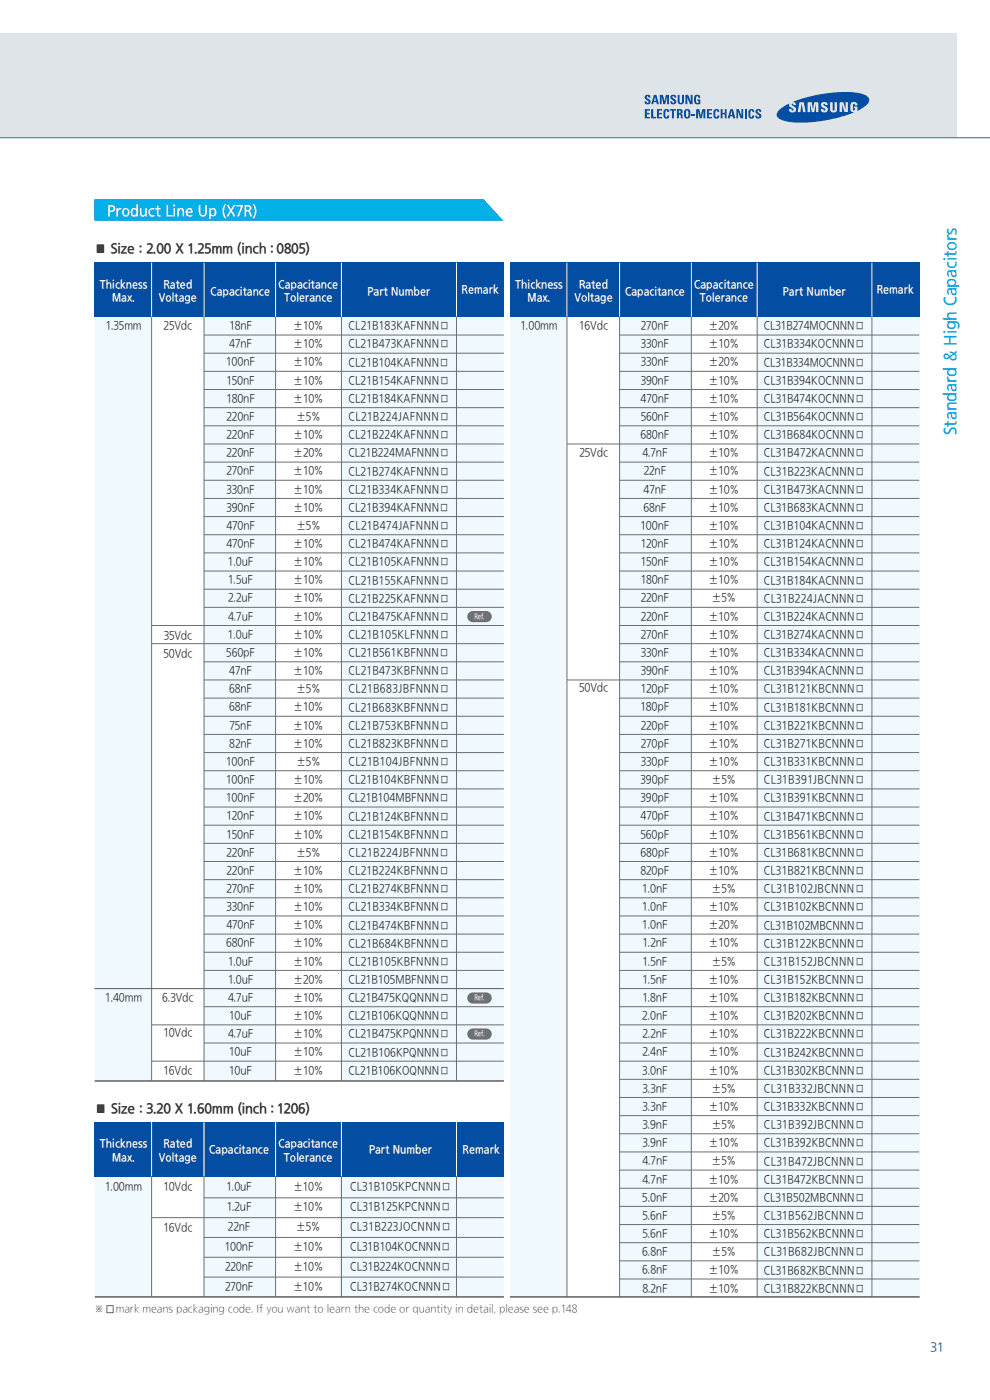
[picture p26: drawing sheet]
<svg xmlns="http://www.w3.org/2000/svg" width="210mm" height="297mm" viewBox="0 0 210 297" stroke-linecap="round" stroke-linejoin="round" font-family="sans-serif">
<defs><g id="words">
<text font-size="3.9" fill="#00a5e3" x="203.1" y="92.2" transform="rotate(-90 203.1 92.2)">Standard &amp; High Capacitors</text>
<text font-size="3.5" fill="#fff" x="22.7" y="46">Product Line Up (X7R)</text>
<g font-size="3.2" fill="#231f20">
<text x="20" y="54">■ Size : 2.00 X 1.25mm (inch : 0805)</text>
<text x="20" y="236.3">■ Size : 3.20 X 1.60mm (inch : 1206)</text>
</g>
<text font-size="2.8" fill="#231f20" x="22.1" y="278.7">□</text>
<text font-size="2.8" fill="#00377b" x="197.4" y="286.7">31</text>
<g font-size="2.6" fill="#fff">
<text x="21.2" y="61.3">Thickness</text>
<text x="23.8" y="64.1">Max.</text>
<text x="33.7" y="64.1">Voltage</text>
<text x="34.7" y="61.3">Rated</text>
<text x="44.6" y="62.8">Capacitance</text>
<text x="59.1" y="61.3">Capacitance</text>
<text x="60.2" y="64.1">Tolerance</text>
<text x="77.9" y="62.8">Part Number</text>
<text x="97.9" y="62.4">Remark</text>
<text x="109.3" y="61.3">Thickness</text>
<text x="111.9" y="64.1">Max.</text>
<text x="121.9" y="64.1">Voltage</text>
<text x="122.8" y="61.3">Rated</text>
<text x="132.6" y="62.8">Capacitance</text>
<text x="147.2" y="61.3">Capacitance</text>
<text x="148.4" y="64.1">Tolerance</text>
<text x="166.1" y="62.8">Part Number</text>
<text x="186" y="62.4">Remark</text>
<text x="21.2" y="243.6">Thickness</text>
<text x="34.7" y="243.6">Rated</text>
<text x="44.4" y="244.8">Capacitance</text>
<text x="59" y="243.6">Capacitance</text>
<text x="78.3" y="244.8">Part Number</text>
<text x="98.1" y="244.8">Remark</text>
<text x="23.8" y="246.4">Max.</text>
<text x="33.7" y="246.4">Voltage</text>
<text x="60.2" y="246.4">Tolerance</text>
</g>
<g font-size="2.6" fill="#231f20">
<text x="22.4" y="70">1.35mm</text>
<text x="34.7" y="70">25Vdc</text>
<text x="48.6" y="70">18nF</text>
<text x="62.2" y="70">±10%</text>
<text x="73.9" y="70.1">CL21B183KAFNNN□</text>
<text x="110.4" y="70">1.00mm</text>
<text x="122.9" y="70">16Vdc</text>
<text x="135.9" y="70">270nF</text>
<text x="150.3" y="70">±20%</text>
<text x="162" y="70.1">CL31B274MOCNNN□</text>
<text x="48" y="77.7">100nF</text>
<text x="48.6" y="73.9">47nF</text>
<text x="62.2" y="73.9">±10%</text>
<text x="62.2" y="77.7">±10%</text>
<text x="73.9" y="73.9">CL21B473KAFNNN□</text>
<text x="73.9" y="77.8">CL21B104KAFNNN□</text>
<text x="135.9" y="73.9">330nF</text>
<text x="135.9" y="77.7">330nF</text>
<text x="150.3" y="77.7">±20%</text>
<text x="150.3" y="73.9">±10%</text>
<text x="162" y="73.9">CL31B334KOCNNN□</text>
<text x="162" y="77.8">CL31B334MOCNNN□</text>
<text x="48.1" y="81.6">150nF</text>
<text x="62.2" y="81.6">±10%</text>
<text x="73.9" y="81.6">CL21B154KAFNNN□</text>
<text x="135.9" y="81.6">390nF</text>
<text x="150.3" y="81.6">±10%</text>
<text x="162" y="81.6">CL31B394KOCNNN□</text>
<text x="48" y="85.4">180nF</text>
<text x="48.1" y="89.3">220nF</text>
<text x="62.2" y="85.4">±10%</text>
<text x="62.8" y="89.3">±5%</text>
<text x="73.9" y="85.5">CL21B184KAFNNN□</text>
<text x="73.9" y="89.3">CL21B224JAFNNN□</text>
<text x="135.9" y="85.4">470nF</text>
<text x="135.9" y="89.3">560nF</text>
<text x="150.3" y="85.4">±10%</text>
<text x="150.3" y="89.3">±10%</text>
<text x="162" y="85.5">CL31B474KOCNNN□</text>
<text x="162" y="89.3">CL31B564KOCNNN□</text>
<text x="48.1" y="93.1">220nF</text>
<text x="62.2" y="93.1">±10%</text>
<text x="73.9" y="93.2">CL21B224KAFNNN□</text>
<text x="135.9" y="93.1">680nF</text>
<text x="150.3" y="93.1">±10%</text>
<text x="162" y="93.2">CL31B684KOCNNN□</text>
<text x="48.1" y="97">220nF</text>
<text x="48.1" y="100.8">270nF</text>
<text x="62.2" y="97">±20%</text>
<text x="62.2" y="100.8">±10%</text>
<text x="73.9" y="97">CL21B224MAFNNN□</text>
<text x="73.9" y="100.9">CL21B274KAFNNN□</text>
<text x="122.9" y="97">25Vdc</text>
<text x="136.3" y="97">4.7nF</text>
<text x="136.6" y="100.8">22nF</text>
<text x="150.3" y="97">±10%</text>
<text x="150.3" y="100.8">±10%</text>
<text x="162" y="97">CL31B472KACNNN□</text>
<text x="162" y="100.9">CL31B223KACNNN□</text>
<text x="48.1" y="104.7">330nF</text>
<text x="62.2" y="104.7">±10%</text>
<text x="73.9" y="104.7">CL21B334KAFNNN□</text>
<text x="136.5" y="104.7">47nF</text>
<text x="150.3" y="104.7">±10%</text>
<text x="162" y="104.7">CL31B473KACNNN□</text>
<text x="48" y="112.4">470nF</text>
<text x="48" y="108.5">390nF</text>
<text x="62.2" y="108.5">±10%</text>
<text x="62.8" y="112.4">±5%</text>
<text x="73.9" y="108.6">CL21B394KAFNNN□</text>
<text x="73.9" y="112.4">CL21B474JAFNNN□</text>
<text x="135.9" y="112.4">100nF</text>
<text x="136.5" y="108.5">68nF</text>
<text x="150.3" y="108.5">±10%</text>
<text x="150.3" y="112.4">±10%</text>
<text x="162" y="108.6">CL31B683KACNNN□</text>
<text x="162" y="112.4">CL31B104KACNNN□</text>
<text x="48" y="116.3">470nF</text>
<text x="62.2" y="116.3">±10%</text>
<text x="73.9" y="116.3">CL21B474KAFNNN□</text>
<text x="135.9" y="116.3">120nF</text>
<text x="150.3" y="116.3">±10%</text>
<text x="162" y="116.3">CL31B124KACNNN□</text>
<text x="48.4" y="120.1">1.0uF</text>
<text x="48.4" y="124">1.5uF</text>
<text x="62.2" y="120.1">±10%</text>
<text x="62.2" y="124">±10%</text>
<text x="73.9" y="120.1">CL21B105KAFNNN□</text>
<text x="73.9" y="124">CL21B155KAFNNN□</text>
<text x="135.9" y="124">180nF</text>
<text x="135.9" y="120.1">150nF</text>
<text x="150.3" y="120.1">±10%</text>
<text x="150.3" y="124">±10%</text>
<text x="162" y="120.1">CL31B154KACNNN□</text>
<text x="162" y="124">CL31B184KACNNN□</text>
<text x="48.4" y="131.7">4.7uF</text>
<text x="48.4" y="127.8">2.2uF</text>
<text x="62.2" y="127.8">±10%</text>
<text x="62.2" y="131.7">±10%</text>
<text x="73.9" y="127.9">CL21B225KAFNNN□</text>
<text x="73.9" y="131.7">CL21B475KAFNNN□</text>
<text x="135.9" y="127.8">220nF</text>
<text x="135.9" y="131.7">220nF</text>
<text x="150.3" y="131.7">±10%</text>
<text x="150.9" y="127.8">±5%</text>
<text x="162" y="127.9">CL31B224JACNNN□</text>
<text x="162" y="131.7">CL31B224KACNNN□</text>
<text x="34.7" y="135.7">35Vdc</text>
<text x="48.4" y="135.5">1.0uF</text>
<text x="62.2" y="135.5">±10%</text>
<text x="73.9" y="135.6">CL21B105KLFNNN□</text>
<text x="135.9" y="135.5">270nF</text>
<text x="150.3" y="135.5">±10%</text>
<text x="162" y="135.6">CL31B274KACNNN□</text>
<text x="34.7" y="139.7">50Vdc</text>
<text x="48" y="139.4">560pF</text>
<text x="48.6" y="143.2">47nF</text>
<text x="62.2" y="139.4">±10%</text>
<text x="62.2" y="143.2">±10%</text>
<text x="73.9" y="139.4">CL21B561KBFNNN□</text>
<text x="73.9" y="143.3">CL21B473KBFNNN□</text>
<text x="135.9" y="143.2">390nF</text>
<text x="135.9" y="139.4">330nF</text>
<text x="150.3" y="139.4">±10%</text>
<text x="150.3" y="143.2">±10%</text>
<text x="162" y="139.4">CL31B334KACNNN□</text>
<text x="162" y="143.3">CL31B394KACNNN□</text>
<text x="48.6" y="147.1">68nF</text>
<text x="62.8" y="147.1">±5%</text>
<text x="73.9" y="147.1">CL21B683JBFNNN□</text>
<text x="122.8" y="146.8">50Vdc</text>
<text x="135.9" y="147.1">120pF</text>
<text x="150.3" y="147.1">±10%</text>
<text x="162" y="147.1">CL31B121KBCNNN□</text>
<text x="48.6" y="150.9">68nF</text>
<text x="48.7" y="154.8">75nF</text>
<text x="62.2" y="150.9">±10%</text>
<text x="62.2" y="154.8">±10%</text>
<text x="73.9" y="151">CL21B683KBFNNN□</text>
<text x="73.9" y="154.8">CL21B753KBFNNN□</text>
<text x="135.9" y="150.9">180pF</text>
<text x="135.9" y="154.8">220pF</text>
<text x="150.3" y="150.9">±10%</text>
<text x="150.3" y="154.8">±10%</text>
<text x="162" y="151">CL31B181KBCNNN□</text>
<text x="162" y="154.8">CL31B221KBCNNN□</text>
<text x="48.6" y="158.6">82nF</text>
<text x="62.2" y="158.6">±10%</text>
<text x="73.9" y="158.7">CL21B823KBFNNN□</text>
<text x="135.9" y="158.6">270pF</text>
<text x="150.3" y="158.6">±10%</text>
<text x="162" y="158.7">CL31B271KBCNNN□</text>
<text x="48" y="162.5">100nF</text>
<text x="48" y="166.3">100nF</text>
<text x="62.2" y="166.3">±10%</text>
<text x="62.8" y="162.5">±5%</text>
<text x="73.9" y="162.5">CL21B104JBFNNN□</text>
<text x="73.9" y="166.4">CL21B104KBFNNN□</text>
<text x="135.9" y="166.3">390pF</text>
<text x="135.9" y="162.5">330pF</text>
<text x="150.3" y="162.5">±10%</text>
<text x="150.9" y="166.3">±5%</text>
<text x="162" y="162.5">CL31B331KBCNNN□</text>
<text x="162" y="166.4">CL31B391JBCNNN□</text>
<text x="48" y="170.2">100nF</text>
<text x="62.2" y="170.2">±20%</text>
<text x="73.9" y="170.2">CL21B104MBFNNN□</text>
<text x="135.9" y="170.2">390pF</text>
<text x="150.3" y="170.2">±10%</text>
<text x="162" y="170.2">CL31B391KBCNNN□</text>
<text x="48.1" y="174">120nF</text>
<text x="48.1" y="177.9">150nF</text>
<text x="62.2" y="174">±10%</text>
<text x="62.2" y="177.9">±10%</text>
<text x="73.9" y="174.1">CL21B124KBFNNN□</text>
<text x="73.9" y="177.9">CL21B154KBFNNN□</text>
<text x="135.9" y="174">470pF</text>
<text x="135.9" y="177.9">560pF</text>
<text x="150.3" y="174">±10%</text>
<text x="150.3" y="177.9">±10%</text>
<text x="162" y="174.1">CL31B471KBCNNN□</text>
<text x="162" y="177.9">CL31B561KBCNNN□</text>
<text x="48.1" y="181.7">220nF</text>
<text x="48.1" y="185.6">220nF</text>
<text x="62.2" y="185.6">±10%</text>
<text x="62.8" y="181.7">±5%</text>
<text x="73.9" y="181.8">CL21B224JBFNNN□</text>
<text x="73.9" y="185.6">CL21B224KBFNNN□</text>
<text x="135.9" y="181.7">680pF</text>
<text x="135.9" y="185.6">820pF</text>
<text x="150.3" y="181.7">±10%</text>
<text x="150.3" y="185.6">±10%</text>
<text x="162" y="181.8">CL31B681KBCNNN□</text>
<text x="162" y="185.6">CL31B821KBCNNN□</text>
<text x="48.1" y="189.4">270nF</text>
<text x="62.2" y="189.4">±10%</text>
<text x="73.9" y="189.5">CL21B274KBFNNN□</text>
<text x="136.2" y="189.4">1.0nF</text>
<text x="150.9" y="189.4">±5%</text>
<text x="162" y="189.5">CL31B102JBCNNN□</text>
<text x="48" y="197.2">470nF</text>
<text x="48.1" y="193.3">330nF</text>
<text x="62.2" y="193.3">±10%</text>
<text x="62.2" y="197.2">±10%</text>
<text x="73.9" y="193.3">CL21B334KBFNNN□</text>
<text x="73.9" y="197.2">CL21B474KBFNNN□</text>
<text x="136.2" y="193.3">1.0nF</text>
<text x="136.2" y="197.2">1.0nF</text>
<text x="150.3" y="197.2">±20%</text>
<text x="150.3" y="193.3">±10%</text>
<text x="162" y="193.3">CL31B102KBCNNN□</text>
<text x="162" y="197.2">CL31B102MBCNNN□</text>
<text x="48" y="201">680nF</text>
<text x="62.2" y="201">±10%</text>
<text x="73.9" y="201">CL21B684KBFNNN□</text>
<text x="136.3" y="201">1.2nF</text>
<text x="150.3" y="201">±10%</text>
<text x="162" y="201">CL31B122KBCNNN□</text>
<text x="48.4" y="204.9">1.0uF</text>
<text x="48.4" y="208.7">1.0uF</text>
<text x="62.2" y="208.7">±20%</text>
<text x="62.2" y="204.9">±10%</text>
<text x="73.9" y="204.9">CL21B105KBFNNN□</text>
<text x="73.9" y="208.8">CL21B105MBFNNN□</text>
<text x="136.3" y="204.9">1.5nF</text>
<text x="136.3" y="208.7">1.5nF</text>
<text x="150.3" y="208.7">±10%</text>
<text x="150.9" y="204.9">±5%</text>
<text x="162" y="204.9">CL31B152JBCNNN□</text>
<text x="162" y="208.8">CL31B152KBCNNN□</text>
<text x="22.3" y="212.6">1.40mm</text>
<text x="34.4" y="212.6">6.3Vdc</text>
<text x="48.4" y="212.6">4.7uF</text>
<text x="62.2" y="212.6">±10%</text>
<text x="73.9" y="212.6">CL21B475KQQNNN□</text>
<text x="136.3" y="212.6">1.8nF</text>
<text x="150.3" y="212.6">±10%</text>
<text x="162" y="212.6">CL31B182KBCNNN□</text>
<text x="34.7" y="220.1">10Vdc</text>
<text x="48.4" y="220.3">4.7uF</text>
<text x="48.6" y="216.4">10uF</text>
<text x="62.2" y="216.4">±10%</text>
<text x="62.2" y="220.3">±10%</text>
<text x="73.9" y="216.5">CL21B106KQQNNN□</text>
<text x="73.9" y="220.3">CL21B475KPQNNN□</text>
<text x="136.2" y="216.4">2.0nF</text>
<text x="136.3" y="220.3">2.2nF</text>
<text x="150.3" y="216.4">±10%</text>
<text x="150.3" y="220.3">±10%</text>
<text x="162" y="216.5">CL31B202KBCNNN□</text>
<text x="162" y="220.3">CL31B222KBCNNN□</text>
<text x="34.7" y="228">16Vdc</text>
<text x="48.6" y="224.1">10uF</text>
<text x="48.6" y="228">10uF</text>
<text x="62.2" y="224.1">±10%</text>
<text x="62.2" y="228">±10%</text>
<text x="73.9" y="224.2">CL21B106KPQNNN□</text>
<text x="136.3" y="228">3.0nF</text>
<text x="136.3" y="224.1">2.4nF</text>
<text x="150.3" y="224.1">±10%</text>
<text x="150.3" y="228">±10%</text>
<text x="162" y="224.2">CL31B242KBCNNN□</text>
<text x="73.9" y="228">CL21B106KOQNNN□</text>
<text x="136.3" y="231.8">3.3nF</text>
<text x="150.9" y="231.8">±5%</text>
<text x="162" y="228">CL31B302KBCNNN□</text>
<text x="162" y="231.9">CL31B332JBCNNN□</text>
<text x="136.3" y="239.5">3.9nF</text>
<text x="136.3" y="235.7">3.3nF</text>
<text x="150.3" y="235.7">±10%</text>
<text x="150.9" y="239.5">±5%</text>
<text x="162" y="235.7">CL31B332KBCNNN□</text>
<text x="162" y="239.6">CL31B392JBCNNN□</text>
<text x="136.3" y="243.4">3.9nF</text>
<text x="150.3" y="243.4">±10%</text>
<text x="162" y="243.4">CL31B392KBCNNN□</text>
<text x="136.3" y="247.2">4.7nF</text>
<text x="136.3" y="251.1">4.7nF</text>
<text x="150.3" y="251.1">±10%</text>
<text x="150.9" y="247.2">±5%</text>
<text x="162" y="247.3">CL31B472JBCNNN□</text>
<text x="162" y="251.1">CL31B472KBCNNN□</text>
<text x="22.3" y="252.7">1.00mm</text>
<text x="34.7" y="252.7">10Vdc</text>
<text x="48" y="252.7">1.0uF</text>
<text x="48.1" y="256.9">1.2uF</text>
<text x="62.2" y="252.7">±10%</text>
<text x="62.2" y="256.9">±10%</text>
<text x="74.3" y="252.7">CL31B105KPCNNN□</text>
<text x="74.3" y="256.9">CL31B125KPCNNN□</text>
<text x="136.2" y="254.9">5.0nF</text>
<text x="150.3" y="254.9">±20%</text>
<text x="162" y="255">CL31B502MBCNNN□</text>
<text x="34.7" y="261.4">16Vdc</text>
<text x="48.4" y="261.2">22nF</text>
<text x="62.8" y="261.2">±5%</text>
<text x="74.3" y="261.2">CL31B223JOCNNN□</text>
<text x="136.3" y="258.8">5.6nF</text>
<text x="136.3" y="262.6">5.6nF</text>
<text x="150.3" y="262.6">±10%</text>
<text x="150.9" y="258.8">±5%</text>
<text x="162" y="258.8">CL31B562JBCNNN□</text>
<text x="162" y="262.7">CL31B562KBCNNN□</text>
<text x="47.7" y="265.4">100nF</text>
<text x="47.7" y="269.6">220nF</text>
<text x="62.2" y="265.4">±10%</text>
<text x="62.2" y="269.6">±10%</text>
<text x="74.3" y="265.4">CL31B104KOCNNN□</text>
<text x="74.3" y="269.6">CL31B224KOCNNN□</text>
<text x="136.2" y="266.5">6.8nF</text>
<text x="150.9" y="266.5">±5%</text>
<text x="162" y="266.5">CL31B682JBCNNN□</text>
<text x="47.7" y="273.9">270nF</text>
<text x="62.2" y="273.9">±10%</text>
<text x="74.3" y="273.9">CL31B274KOCNNN□</text>
<text x="136.2" y="270.3">6.8nF</text>
<text x="136.3" y="274.2">8.2nF</text>
<text x="150.3" y="270.3">±10%</text>
<text x="150.3" y="274.2">±10%</text>
<text x="162" y="270.4">CL31B682KBCNNN□</text>
<text x="162" y="274.2">CL31B822KBCNNN□</text>
</g>
<g font-size="2.5" fill="#231f20">
<text x="20" y="278.5">※</text>
<text x="24.6" y="278.5">mark means packaging code. If you want to learn the code or quantity in detail, please see p.148</text>
</g>
<g font-size="1.8" fill="#fff">
<text x="100.6" y="131.3">Ref.</text>
<text x="100.6" y="212.2">Ref.</text>
<text x="100.6" y="219.9">Ref.</text>
</g>
</g></defs>
<path d="M0 7h203v22.2h-203z" fill="#dfe4e8"/>
<g fill="#034ea2">
<path d="M136.9 20.3l.2-.2a.59 .59 0 0 1 .9 .6h-.4l-.1-.3-.3 .1 .1 .3 .2 .1a.64 .64 0 0 1 .5 .7 .64 .64 0 0 1-.7 .6 .64 .64 0 0 1-.6-.7h.4l.1 .3h.3a.73 .73 0 0 0-.6-.8l-.1-.3z"/>
<path d="M140 20.1h.6l.3 1.4 .4-1.4h.6v2h-.4v-1.5l-.4 1.5h-.4l-.3-1.5v1.5h-.4z"/>
<path d="M142.3 20.3l.2-.2a.59 .59 0 0 1 .9 .6h-.4v-.3l-.3 .1v.3l.2 .1a.64 .64 0 0 1 .6 .7 .64 .64 0 0 1-.8 .6 .64 .64 0 0 1-.5-.7h.4l.1 .3h.3a.73 .73 0 0 0-.7-.8l-.1-.3z"/>
<path d="M143.7 20.1h.5v1.4l.2 .3 .2-.1 .1-1.6h.4v1.4a.67 .67 0 0 1-.7 .6 .67 .67 0 0 1-.7-.6z"/>
<path d="M145.4 20.1h.6l.5 1.4v-1.4h.4v2h-.6l-.5-1.4v1.4h-.4z"/>
<path d="M147.5 20.2l.4-.1a.56 .56 0 0 1 .6 .6h-.4l-.2-.3a1.11 1.11 0 0 0-.2 1.4h.4v-.4h-.2v-.3h.6v1h-.9a1.52 1.52 0 0 1-.1-1.9z"/>
<path d="M136.8 23.2h1.1v.3h-.7v.4h.6v.3h-.6v.6h.7v.3h-1.1z"/>
<path d="M138.1 23.2h.5v1.6h.6v.3h-1.1z"/>
<path d="M139.4 23.2h1v.3h-.6v.4h.6v.3h-.6v.6h.7v.3h-1.1z"/>
<path d="M141 23.2l.4-.1a.53 .53 0 0 1 .6 .7h-.5l-.1-.4a1.13 1.13 0 0 0 0 1.5l.2-.4h.4l-.2 .5a.73 .73 0 0 1-.9 0 .73 .73 0 0 1-.2-.9l.1-.7z"/>
<path d="M142.1 23.2h1.3v.3h-.5v1.6h-.4v-1.6h-.4z"/>
<path d="M146.7 24.2h.7v.3h-.7z"/>
<path d="M147.7 23.2h.6l.4 1.3 .3-1.3h.6v1.9h-.4v-1.5l-.4 1.5h-.4l-.3-1.5v1.5h-.4z"/>
<path d="M150 23.2h1v.3h-.6v.4h.6v.3h-.6v.6h.7v.3h-1.1z"/>
<path d="M151.6 23.2l.4-.1a.53 .53 0 0 1 .6 .7h-.4l-.2-.4a1.13 1.13 0 0 0 0 1.5l.2-.4h.4l-.2 .5a.73 .73 0 0 1-.9 0 .73 .73 0 0 1-.2-.9l.1-.7z"/>
<path d="M152.9 23.2h.4v.7h.4v-.7h.5v1.9h-.5v-.9h-.4v.9h-.4z"/>
<path d="M156.2 23.2h.5l.6 1.3v-1.3h.4v1.9h-.6l-.5-1.4v1.4h-.4z"/>
<path d="M158 23.2h.4v1.9h-.4z"/>
<path d="M159 23.2l.4-.1a.53 .53 0 0 1 .6 .7h-.4l-.2-.4a1.13 1.13 0 0 0 0 1.5l.2-.4h.4l-.1 .5a.73 .73 0 0 1-.9 0 .73 .73 0 0 1-.3-.9l.1-.7z"/>
<path d="M160.4 23.3l.2-.1a.59 .59 0 0 1 .9 .5h-.4l-.1-.2h-.3l.1 .3 .2 .1a.64 .64 0 0 1 .5 .8 .64 .64 0 0 1-.7 .5 .64 .64 0 0 1-.6-.7h.4l.1 .3h.3a.73 .73 0 0 0-.6-.8l-.2-.3z"/>
<path d="M-.1 20.3v8.8h210.1v.2h-210.1z"/>
<path d="M138.7 20.1h.5l.6 2h-.5l-.1-.4h-.5l-.1 .4h-.5zM138.9 20.5l-.2 .9h.4z"/>
<path d="M143.6 23.2h.8a.51 .51 0 0 1 .4 .4 .51 .51 0 0 1-.4 .6l.3 .1 .2 .8h-.5v-.2a.43 .43 0 0 0-.4-.6v.8h-.4zM144 23.5v.5h.3v-.5z"/>
<path d="M145.4 23.2l.4-.1a.74 .74 0 0 1 .7 1 .74 .74 0 0 1-.7 1.1 .74 .74 0 0 1-.7-1.1l.1-.7zM145.6 23.5l-.1 .2a.94 .94 0 0 0 .3 1.2 1.13 1.13 0 0 0 0-1.5z"/>
<path d="M154.9 23.2h.5l.6 1.9h-.4l-.2-.4h-.5l-.1 .4h-.4zM155.1 23.5l-.1 .9h.4z"/>
<path d="M165.2 23.4a1.16 1.16 0 0 0-.4 1.3 1.16 1.16 0 0 0 1.1 .8 23.6 23.6 0 0 0 11.7-.5l3.6-1.2a.65 .65 0 0 1-.8-.6v-.9a.74 .74 0 0 1 .8-.7 .74 .74 0 0 1 .7 .8h-.6v-.3h-.3v1.3l.3-.1v-.4h-.2v-.3h.8l-.1 1 1.3-.8a2.3 2.3 0 0 0 1.3-1.7 2.14 2.14 0 0 0-1.9-1.3 29.3 29.3 0 0 0-14.3 1.8l.5 .2 .1 .5h-.5l-.2-.3-.2 .2 .2 .2a.78 .78 0 0 1 .7 .5 .78 .78 0 0 1-.2 .8l-.2 .1a.71 .71 0 0 1-.8 0 .71 .71 0 0 1-.2-.7h.5l.1 .3 .1 .1 .2-.2-.2-.3a.78 .78 0 0 1-.7-1.1l-1.3 .8zM169.6 21.7h.9l.4 2.1h-.6l-.2-1.9-.3 1.9h-.6zM171.3 21.7h.9l.2 1.5 .3-1.5h.9v2.1h-.5v-1.8l-.4 1.8h-.5l-.3-1.8-.1 1.8h-.5zM174.2 21.9a.75 .75 0 0 1 .8-.3 .75 .75 0 0 1 .6 .7h-.6l-.2-.3-.1 .2 .1 .2a.76 .76 0 0 1 .8 .5 .76 .76 0 0 1-.3 .9h-.4a.64 .64 0 0 1-.8-.7h.6v.3l.2 .1 .2-.2-.2-.3a.76 .76 0 0 1-.7-1.1zM176.1 21.7h.5v1.6l.2 .2 .2-.2v-1.6h.5v1.5a.74 .74 0 0 1-.7 .6 .74 .74 0 0 1-.7-.6zM178.1 21.7h.8l.5 1.6-.1-1.6h.6v2.1h-.8l-.5-1.7v1.7h-.5z"/>
</g>
<path d="M20 42.3h82.6l4.2 4.5h-86.8z" fill="#00b0e6"/>
<g fill="#eff9fe">
<path d="M20.1 67.2h12.1v162.1h-12.1z"/>
<path d="M43.3 67.2h15.2v162.1h-15.2z"/>
<path d="M72.4 67.2h34.5v162.1h-34.5z"/>
</g>
<path d="M20.1 55.7h86.8v11.5h-86.8z" fill="#034ea2"/>
<g fill="none" stroke="#6d6e71" stroke-width=".21">
<path d="M32.2 67.2v162.1M43.3 71.1h63.6M43.3 74.9h63.6M43.3 78.8h63.6M43.3 67.2v162.1M58.5 67.2v162.1M72.4 67.2v162.1M43.3 82.6h63.6M43.3 86.5h63.6M43.3 90.3h63.6M43.3 94.2h63.6M43.3 98h63.6"/>
<path d="M43.3 101.9h63.6M43.3 105.7h63.6M43.3 109.6h63.6M43.3 113.4h63.6M43.3 117.3h63.6M32.2 132.7h74.7M32.2 136.5h74.7M43.3 121.1h63.6M43.3 125h63.6M43.3 128.8h63.6M43.3 140.4h63.6M43.3 144.2h63.6"/>
<path d="M43.3 148.1h63.6M43.3 152h63.6M43.3 155.8h63.6M43.3 159.7h63.6M43.3 163.5h63.6M43.3 167.4h63.6M43.3 171.2h63.6M43.3 175.1h63.6M43.3 178.9h63.6M43.3 182.8h63.6M43.3 186.6h63.6M43.3 190.5h63.6"/>
<path d="M43.3 194.3h63.6M43.3 198.2h63.6M32.2 217.4h74.7M43.3 202h63.6M43.3 205.9h63.6M43.3 213.6h63.6M32.2 225.1h74.7M43.3 221.3h63.6"/>
</g>
<path d="M20 209.7h86.9" fill="none" stroke="#6d6e71" stroke-width=".25"/>
<path d="M20.1 229.3h86.8" fill="none" stroke="#6d6e71" stroke-width=".35"/>
<path d="M32.2 55.7v11.5M43.3 55.7v11.5M58.5 55.7v11.5M72.4 55.7v11.5M96.8 55.7v11.5" fill="none" stroke="#fff" stroke-width=".21"/>
<g fill="#eff9fe">
<path d="M108.2 67.2h12.1v208.1h-12.1z"/>
<path d="M131.4 67.2h15.2v208.1h-15.2z"/>
<path d="M160.6 67.2h34.4v208.1h-34.4z"/>
</g>
<path d="M108.2 55.7h86.8v11.5h-86.8z" fill="#034ea2"/>
<g fill="none" stroke="#6d6e71" stroke-width=".21">
<path d="M120.3 67.2v208.1M131.4 71.1h63.6M131.4 74.9h63.6M131.4 78.8h63.6M131.4 67.2v208.1M146.6 67.2v208.1M160.6 67.2v208.1M185 67.2v208.1M120.3 94.2h74.7M131.4 82.6h63.6M131.4 86.5h63.6M131.4 90.3h63.6"/>
<path d="M131.4 98h63.6M131.4 101.9h63.6M131.4 105.7h63.6M131.4 109.6h63.6M131.4 113.4h63.6M131.4 117.3h63.6M131.4 121.1h63.6M131.4 125h63.6M131.4 128.8h63.6M131.4 132.7h63.6M131.4 136.5h63.6M120.3 144.2h74.7"/>
<path d="M131.4 140.4h63.6M131.4 148.1h63.6M131.4 152h63.6M131.4 155.8h63.6M131.4 159.7h63.6M131.4 163.5h63.6M131.4 167.4h63.6M131.4 171.2h63.6M131.4 175.1h63.6M131.4 178.9h63.6M131.4 182.8h63.6M131.4 186.6h63.6"/>
<path d="M131.4 190.5h63.6M131.4 194.3h63.6M131.4 198.2h63.6M131.4 202h63.6M131.4 205.9h63.6M131.4 209.7h63.6M131.4 213.6h63.6M131.4 217.4h63.6M131.4 221.3h63.6M131.4 225.1h63.6M131.4 229h63.6M131.4 232.8h63.6"/>
<path d="M131.4 236.7h63.6M131.4 240.5h63.6M131.4 244.4h63.6M131.4 248.2h63.6M131.4 252.1h63.6M131.4 255.9h63.6M131.4 259.8h63.6M131.4 263.6h63.6M131.4 267.5h63.6M131.4 271.3h63.6"/>
</g>
<path d="M108.2 275.1h86.9" fill="none" stroke="#6d6e71" stroke-width=".35"/>
<path d="M120.3 55.7v11.5M131.4 55.7v11.5M146.6 55.7v11.5M160.6 55.7v11.5M185 55.7v11.5" fill="none" stroke="#fff" stroke-width=".21"/>
<g fill="#eff9fe">
<path d="M20.1 249.5h12.1v25.6h-12.1z"/>
<path d="M43.3 249.5h15.2v25.6h-15.2z"/>
<path d="M72.1 249.5h34.8v25.8h-34.8z"/>
</g>
<path d="M20.1 238h86.8v11.5h-86.8z" fill="#034ea2"/>
<path d="M96.8 67.2v162.1M32.2 258.3h74.7M32.2 249.5v25.6M43.3 254.1h63.6M43.3 249.5v25.6M58.5 249.5v25.6M72.4 249.5v25.8M96.8 249.5v25.8M43.3 262.5h63.6M43.3 266.7h63.6M43.3 270.9h63.6" fill="none" stroke="#6d6e71" stroke-width=".21"/>
<path d="M20.1 275.1h86.8" fill="none" stroke="#6d6e71" stroke-width=".35"/>
<path d="M32.2 238v11.5M43.3 238v11.5M58.5 238v11.5M72.4 238v11.5M96.8 238v11.5" fill="none" stroke="#fff" stroke-width=".21"/>
<g fill="#6f7072">
<path d="M99.3 130.1l.6-.4 .4-.1h2.8a1.18 1.18 0 0 1 1.2 1.2 1.18 1.18 0 0 1-1.2 1.2h-2.8a1.18 1.18 0 0 1-1.1-.7 1.18 1.18 0 0 1 .1-1.2z"/>
<path d="M99.3 211l.6-.4 .4-.1h2.8a1.18 1.18 0 0 1 1.2 1.2 1.18 1.18 0 0 1-1.2 1.2h-2.8a1.18 1.18 0 0 1-1.1-.6 1.18 1.18 0 0 1 .1-1.3z"/>
<path d="M99.3 218.7l.6-.5h.4h2.8a1.18 1.18 0 0 1 1.2 1.2 1.18 1.18 0 0 1-1.2 1.1h-2.8a1.18 1.18 0 0 1-1.1-.6 1.18 1.18 0 0 1 .1-1.2z"/>
</g>
<use href="#words"/>
</svg>
